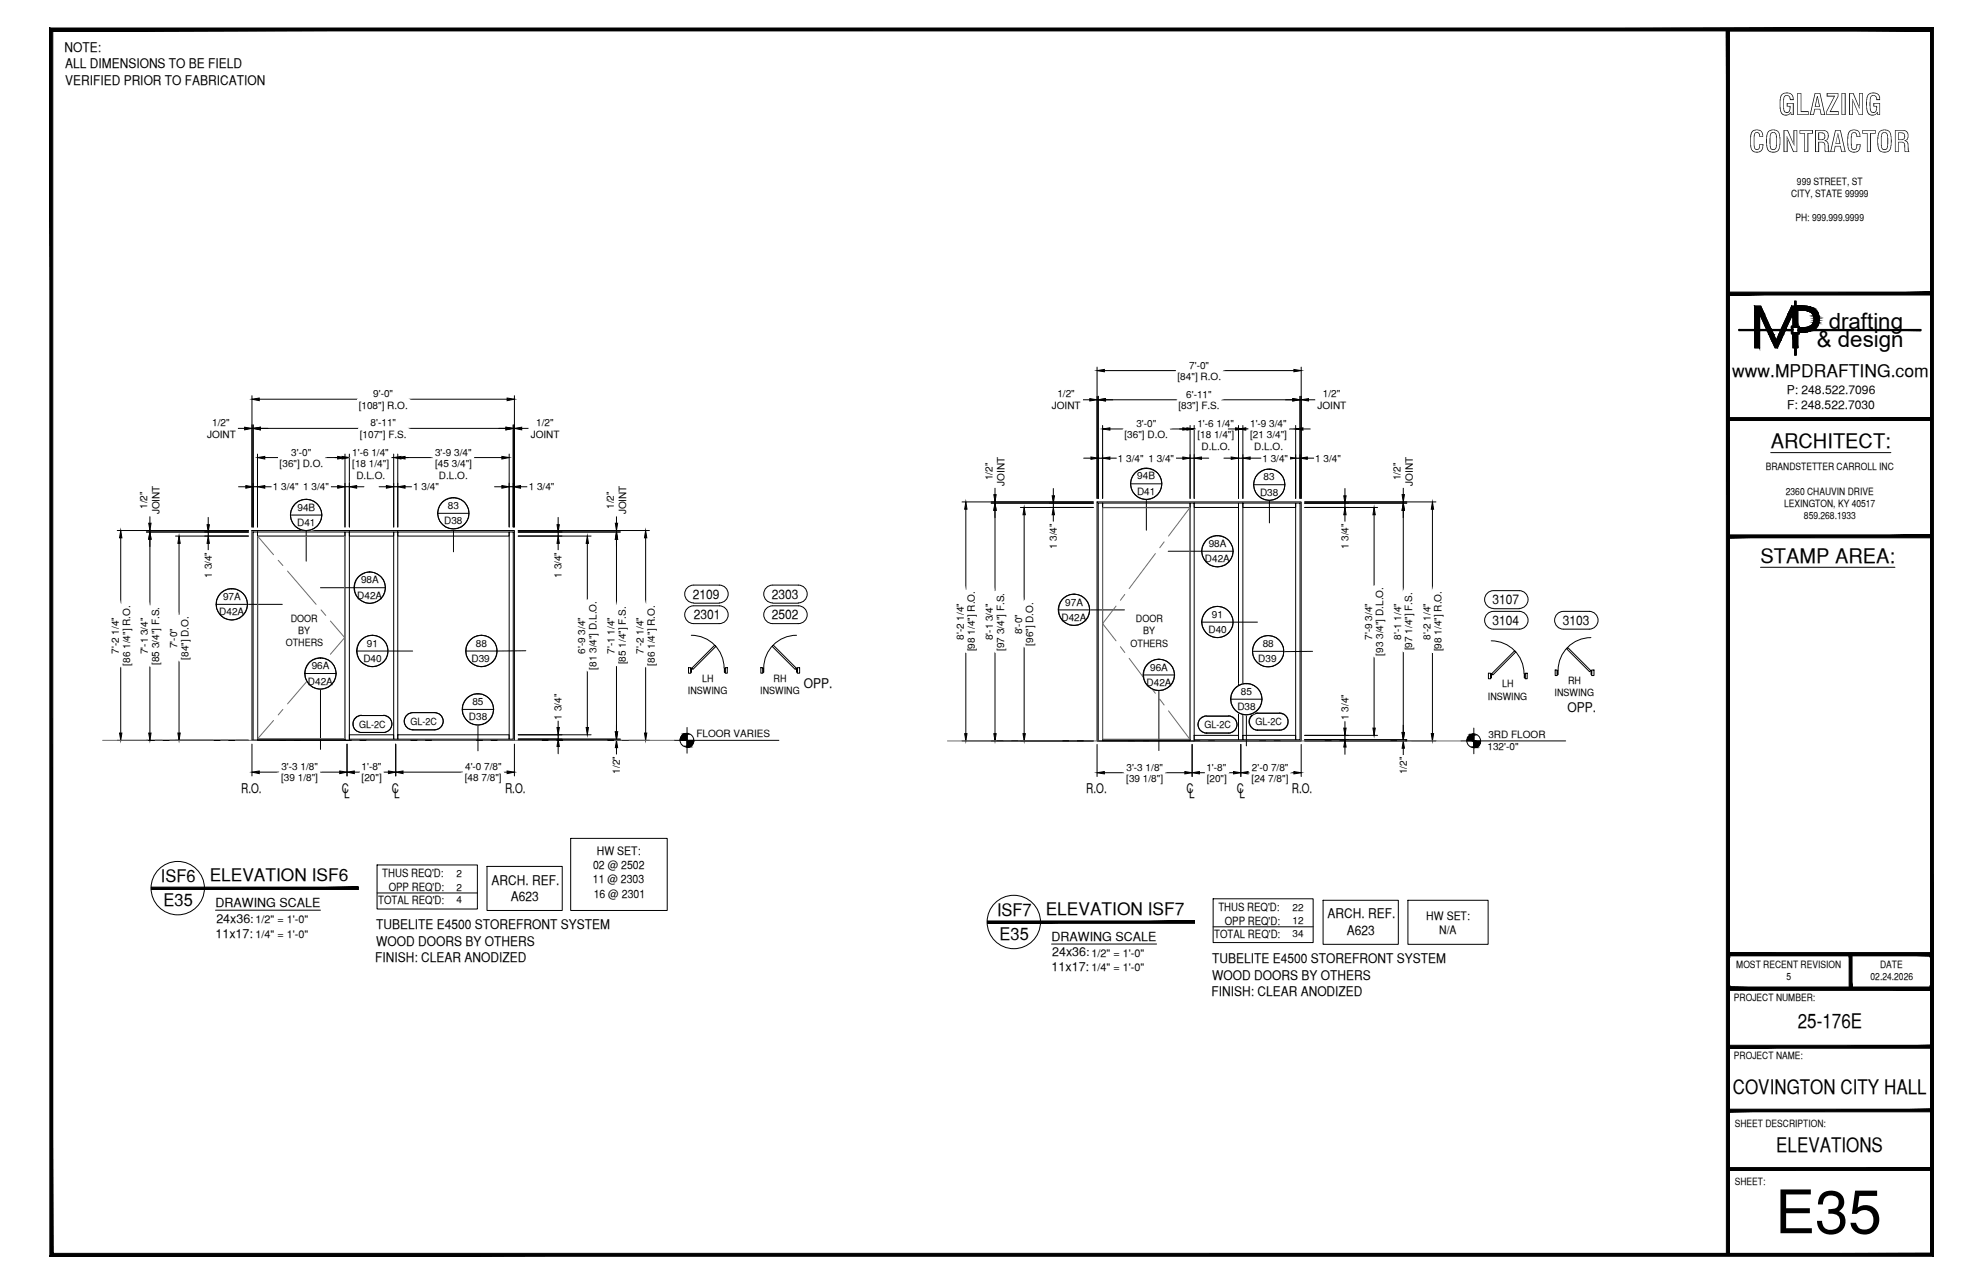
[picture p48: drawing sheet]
<svg xmlns="http://www.w3.org/2000/svg" width="432mm" height="279mm" viewBox="0 0 432 279" stroke-linecap="round" stroke-linejoin="round" font-family="sans-serif">
<defs><g id="words">
<text font-size="13.1" x="386.5" y="268.4">E35</text>
<g font-size="6.3">
<text x="387.2" y="25">GLAZING</text>
<text x="380.8" y="33.1">CONTRACTOR</text>
</g>
<g font-size="4.9">
<text x="398.2" y="71.5">drafting</text>
<text x="395.6" y="75.5">&amp; design</text>
</g>
<g font-size="4.4">
<text x="385.6" y="97.5">ARCHITECT:</text>
<text x="383.3" y="122.5">STAMP AREA:</text>
<text x="391.5" y="223.7">25-176E</text>
<text x="377.3" y="238.1">COVINGTON CITY HALL</text>
<text x="386.8" y="250.7">ELEVATIONS</text>
</g>
<g font-size="3.8">
<text x="377.2" y="82">www.MPDRAFTING.com</text>
<text x="35.1" y="191.9">ISF6</text>
<text x="45.7" y="191.7">ELEVATION ISF6</text>
<text x="35.6" y="197.2">E35</text>
<text x="217.1" y="199.3">ISF7</text>
<text x="227.7" y="199.1">ELEVATION ISF7</text>
<text x="217.7" y="204.5">E35</text>
</g>
<g font-size="2.9">
<text x="14" y="11.2">NOTE:</text>
<text x="14.2" y="14.8">ALL DIMENSIONS TO BE FIELD</text>
<text x="14.2" y="18.4">VERIFIED PRIOR TO FABRICATION</text>
<text x="150.9" y="130.3">2109</text>
<text x="168.1" y="130.3">2303</text>
<text x="325" y="131.5">3107</text>
<text x="151.1" y="134.7">2301</text>
<text x="168.1" y="134.7">2502</text>
<text x="325" y="136">3104</text>
<text x="340.3" y="136">3103</text>
<text x="175.1" y="149.8">OPP.</text>
<text x="341.3" y="154.9">OPP.</text>
<text x="52.5" y="172.5">R.O.</text>
<text x="74.4" y="172.5">C</text>
<text x="74.9" y="173.5">L</text>
<text x="85.3" y="172.5">C</text>
<text x="85.9" y="173.5">L</text>
<text x="110" y="172.5">R.O.</text>
<text x="236.5" y="172.7">R.O.</text>
<text x="258.4" y="172.7">C</text>
<text x="259" y="173.7">L</text>
<text x="269.3" y="172.7">C</text>
<text x="269.9" y="173.7">L</text>
<text x="281.3" y="172.7">R.O.</text>
<text x="107" y="192.5">ARCH. REF.</text>
<text x="111.3" y="196">A623</text>
<text x="81.9" y="202.2">TUBELITE E4500 STOREFRONT SYSTEM</text>
<text x="289.1" y="199.8">ARCH. REF.</text>
<text x="293.3" y="203.4">A623</text>
<text x="81.7" y="209.4">FINISH: CLEAR ANODIZED</text>
<text x="81.9" y="205.8">WOOD DOORS BY OTHERS</text>
<text x="264" y="209.6">TUBELITE E4500 STOREFRONT SYSTEM</text>
<text x="264" y="213.2">WOOD DOORS BY OTHERS</text>
<text x="263.8" y="216.7">FINISH: CLEAR ANODIZED</text>
</g>
<g font-size="2.7">
<text x="46.9" y="197.4">DRAWING SCALE</text>
<text x="47.1" y="200.8">24x36:</text>
<text x="46.9" y="204.1">11x17:</text>
<text x="229" y="204.8">DRAWING SCALE</text>
<text x="229.1" y="208.1">24x36:</text>
<text x="229" y="211.4">11x17:</text>
</g>
<g font-size="2.6">
<text x="389.1" y="85.8">P: 248.522.7096</text>
<text x="389.1" y="89">F: 248.522.7030</text>
</g>
<g font-size="2.5">
<text x="83.2" y="190.9">THUS REQ'D:</text>
<text x="129.2" y="189.2">02 @ 2502</text>
<text x="130" y="186.1">HW SET:</text>
<text x="82.4" y="196.8">TOTAL REQ'D:</text>
<text x="84.6" y="193.9">OPP REQ'D:</text>
<text x="129.1" y="192.2">11 @ 2303</text>
<text x="129.3" y="195.3">16 @ 2301</text>
<text x="265.3" y="198.3">THUS REQ'D:</text>
<text x="266.7" y="201.3">OPP REQ'D:</text>
<text x="310.6" y="200.2">HW SET:</text>
<text x="313.4" y="203.3">N/A</text>
<text x="264.4" y="204.1">TOTAL REQ'D:</text>
</g>
<g font-size="2.4">
<text x="55.6" y="200.9">1/2&quot; = 1'-0&quot;</text>
<text x="55.6" y="204.1">1/4&quot; = 1'-0&quot;</text>
<text x="237.7" y="208.2">1/2&quot; = 1'-0&quot;</text>
<text x="237.7" y="211.4">1/4&quot; = 1'-0&quot;</text>
</g>
<g font-size="2.2">
<text x="391.3" y="40.2">999 STREET, ST</text>
<text x="390" y="42.9">CITY, STATE 99999</text>
<text x="391" y="48.2">PH: 999.999.9999</text>
<text x="256.4" y="82.7">[84&quot;] R.O.</text>
<text x="259" y="80.2">7'-0&quot;</text>
<text x="78.1" y="88.9">[108&quot;] R.O.</text>
<text x="81.3" y="86.4">9'-0&quot;</text>
<text x="229" y="89.1">JOINT</text>
<text x="230.3" y="86.4">1/2&quot;</text>
<text x="256.6" y="89">[83&quot;] F.S.</text>
<text x="258.3" y="86.6">6'-11&quot;</text>
<text x="286.9" y="89.1">JOINT</text>
<text x="288" y="86.4">1/2&quot;</text>
<text x="45.1" y="95.3">JOINT</text>
<text x="46.2" y="92.6">1/2&quot;</text>
<text x="78.4" y="95.2">[107&quot;] F.S.</text>
<text x="80.7" y="92.8">8'-11&quot;</text>
<text x="115.6" y="95.3">JOINT</text>
<text x="116.8" y="92.6">1/2&quot;</text>
<text x="244.9" y="95.4">[36&quot;] D.O.</text>
<text x="247.5" y="92.9">3'-0&quot;</text>
<text x="260.7" y="92.9">1'-6 1/4&quot;</text>
<text x="260.7" y="95.3">[18 1/4&quot;]</text>
<text x="272.2" y="92.9">1'-9 3/4&quot;</text>
<text x="272.2" y="95.3">[21 3/4&quot;]</text>
<text x="60.9" y="101.6">[36&quot;] D.O.</text>
<text x="63.4" y="99.1">3'-0&quot;</text>
<text x="76.7" y="99.1">1'-6 1/4&quot;</text>
<text x="76.7" y="101.6">[18 1/4&quot;]</text>
<text x="94.7" y="99.1">3'-9 3/4&quot;</text>
<text x="94.7" y="101.6">[45 3/4&quot;]</text>
<text x="243.4" y="100.5">1 3/4&quot;</text>
<text x="250.1" y="100.5">1 3/4&quot;</text>
<text x="261.6" y="98">D.L.O.</text>
<text x="273.1" y="98">D.L.O.</text>
<text x="274.9" y="100.5">1 3/4&quot;</text>
<text x="286.4" y="100.5">1 3/4&quot;</text>
<text x="59.4" y="106.7">1 3/4&quot;</text>
<text x="66" y="106.7">1 3/4&quot;</text>
<text x="77.6" y="104.2">D.L.O.</text>
<text x="90" y="106.7">1 3/4&quot;</text>
<text x="95.6" y="104.2">D.L.O.</text>
<text x="115.1" y="106.7">1 3/4&quot;</text>
<text x="216.1" y="104.5" transform="rotate(-90 216.1 104.5)">1/2&quot;</text>
<text x="218.8" y="105.7" transform="rotate(-90 218.8 105.7)">JOINT</text>
<text x="247.6" y="107.7">D41</text>
<text x="247.6" y="104.3">94B</text>
<text x="274.4" y="107.8">D38</text>
<text x="275.1" y="104.5">83</text>
<text x="305" y="104.5" transform="rotate(-90 305 104.5)">1/2&quot;</text>
<text x="307.7" y="105.7" transform="rotate(-90 307.7 105.7)">JOINT</text>
<text x="384.5" y="102.3">BRANDSTETTER CARROLL INC</text>
<text x="388.9" y="107.6">2360 CHAUVIN DRIVE</text>
<text x="32.1" y="110.7" transform="rotate(-90 32.1 110.7)">1/2&quot;</text>
<text x="34.7" y="112" transform="rotate(-90 34.7 112)">JOINT</text>
<text x="64.8" y="111.1">94B</text>
<text x="97.5" y="110.7">83</text>
<text x="133.7" y="110.7" transform="rotate(-90 133.7 110.7)">1/2&quot;</text>
<text x="136.3" y="112" transform="rotate(-90 136.3 112)">JOINT</text>
<text x="388.5" y="110.3">LEXINGTON, KY 40517</text>
<text x="392.8" y="113">859.268.1933</text>
<text x="64.7" y="114.4">D41</text>
<text x="96.7" y="114.1">D38</text>
<text x="230.1" y="119.5" transform="rotate(-90 230.1 119.5)">1 3/4&quot;</text>
<text x="263.2" y="119">98A</text>
<text x="293.6" y="119.5" transform="rotate(-90 293.6 119.5)">1 3/4&quot;</text>
<text x="46.1" y="125.7" transform="rotate(-90 46.1 125.7)">1 3/4&quot;</text>
<text x="122.3" y="125.7" transform="rotate(-90 122.3 125.7)">1 3/4&quot;</text>
<text x="262.4" y="122.4">D42A</text>
<text x="48.6" y="130.6">97A</text>
<text x="77.8" y="130.2">D42A</text>
<text x="78.6" y="126.9">98A</text>
<text x="232" y="131.8">97A</text>
<text x="47.8" y="133.9">D42A</text>
<text x="63.3" y="135.3">DOOR</text>
<text x="64.9" y="137.9">BY</text>
<text x="222.6" y="138" transform="rotate(-90 222.6 138)">8'-0&quot;</text>
<text x="231.1" y="135.1">D42A</text>
<text x="247.3" y="135.4">DOOR</text>
<text x="263.1" y="137.7">D40</text>
<text x="263.9" y="134.4">91</text>
<text x="25.8" y="142.2" transform="rotate(-90 25.8 142.2)">7'-2 1/4&quot;</text>
<text x="32.2" y="142.4" transform="rotate(-90 32.2 142.4)">7'-1 3/4&quot;</text>
<text x="38.5" y="141" transform="rotate(-90 38.5 141)">7'-0&quot;</text>
<text x="41" y="143.6" transform="rotate(-90 41 143.6)">[84&quot;] D.O.</text>
<text x="62.2" y="140.6">OTHERS</text>
<text x="79.9" y="140.7">91</text>
<text x="103.6" y="140.7">88</text>
<text x="127.4" y="142.2" transform="rotate(-90 127.4 142.2)">6'-9 3/4&quot;</text>
<text x="133.8" y="142.2" transform="rotate(-90 133.8 142.2)">7'-1 1/4&quot;</text>
<text x="140.1" y="142.2" transform="rotate(-90 140.1 142.2)">7'-2 1/4&quot;</text>
<text x="209.9" y="139.2" transform="rotate(-90 209.9 139.2)">8'-2 1/4&quot;</text>
<text x="212.3" y="141.7" transform="rotate(-90 212.3 141.7)">[98 1/4&quot;] R.O.</text>
<text x="216.2" y="139.3" transform="rotate(-90 216.2 139.3)">8'-1 3/4&quot;</text>
<text x="218.6" y="141.7" transform="rotate(-90 218.6 141.7)">[97 3/4&quot;] F.S.</text>
<text x="225" y="140.5" transform="rotate(-90 225 140.5)">[96&quot;] D.O.</text>
<text x="246.2" y="140.7">OTHERS</text>
<text x="248.9" y="138">BY</text>
<text x="275" y="140.8">88</text>
<text x="298.8" y="139.2" transform="rotate(-90 298.8 139.2)">7'-9 3/4&quot;</text>
<text x="301.2" y="142.7" transform="rotate(-90 301.2 142.7)">[93 3/4&quot;] D.L.O.</text>
<text x="305.1" y="139.2" transform="rotate(-90 305.1 139.2)">8'-1 1/4&quot;</text>
<text x="307.5" y="141.5" transform="rotate(-90 307.5 141.5)">[97 1/4&quot;] F.S.</text>
<text x="311.5" y="139.2" transform="rotate(-90 311.5 139.2)">8'-2 1/4&quot;</text>
<text x="313.9" y="141.7" transform="rotate(-90 313.9 141.7)">[98 1/4&quot;] R.O.</text>
<text x="28.3" y="144.8" transform="rotate(-90 28.3 144.8)">[86 1/4&quot;] R.O.</text>
<text x="34.7" y="144.7" transform="rotate(-90 34.7 144.7)">[85 3/4&quot;] F.S.</text>
<text x="67.1" y="149">D42A</text>
<text x="67.9" y="145.6">96A</text>
<text x="79.1" y="144">D40</text>
<text x="102.7" y="144">D39</text>
<text x="129.9" y="145.7" transform="rotate(-90 129.9 145.7)">[81 3/4&quot;] D.L.O.</text>
<text x="136.3" y="144.6" transform="rotate(-90 136.3 144.6)">[85 1/4&quot;] F.S.</text>
<text x="142.6" y="144.8" transform="rotate(-90 142.6 144.8)">[86 1/4&quot;] R.O.</text>
<text x="152.9" y="148.4">LH</text>
<text x="168.5" y="148.4">RH</text>
<text x="249.7" y="149.2">D42A</text>
<text x="250.4" y="145.9">96A</text>
<text x="274" y="144.1">D39</text>
<text x="327.1" y="149.5">LH</text>
<text x="341.4" y="148.8">RH</text>
<text x="102.9" y="153.4">85</text>
<text x="149.8" y="151.1">INSWING</text>
<text x="165.5" y="151.1">INSWING</text>
<text x="269.4" y="154.5">D38</text>
<text x="270.2" y="151.2">85</text>
<text x="324" y="152.3">INSWING</text>
<text x="338.5" y="151.5">INSWING</text>
<text x="78.2" y="158.3">GL-2C</text>
<text x="89.4" y="157.7">GL-2C</text>
<text x="102.1" y="156.7">D38</text>
<text x="122.3" y="156.6" transform="rotate(-90 122.3 156.6)">1 3/4&quot;</text>
<text x="151.6" y="160.4">FLOOR VARIES</text>
<text x="262.3" y="158.4">GL-2C</text>
<text x="273.4" y="157.9">GL-2C</text>
<text x="293.6" y="156.7" transform="rotate(-90 293.6 156.7)">1 3/4&quot;</text>
<text x="324.1" y="160.5">3RD FLOOR</text>
<text x="61.3" y="167.6">3'-3 1/8&quot;</text>
<text x="78.7" y="167.6">1'-8&quot;</text>
<text x="101.3" y="167.6">4'-0 7/8&quot;</text>
<text x="245.3" y="167.7">3'-3 1/8&quot;</text>
<text x="262.7" y="167.7">1'-8&quot;</text>
<text x="272.6" y="167.7">2'-0 7/8&quot;</text>
<text x="323.9" y="163.1">132'-0&quot;</text>
<text x="61.2" y="170.1">[39 1/8&quot;]</text>
<text x="78.7" y="170.1">[20&quot;]</text>
<text x="101.2" y="170.1">[48 7/8&quot;]</text>
<text x="135" y="168.3" transform="rotate(-90 135 168.3)">1/2&quot;</text>
<text x="245.2" y="170.1">[39 1/8&quot;]</text>
<text x="262.8" y="170.1">[20&quot;]</text>
<text x="272.5" y="170.1">[24 7/8&quot;]</text>
<text x="306.3" y="168.5" transform="rotate(-90 306.3 168.5)">1/2&quot;</text>
<text x="99.4" y="190.9">2</text>
<text x="99.4" y="193.8">2</text>
<text x="99.4" y="196.6">4</text>
<text x="281.4" y="198.2">22</text>
<text x="281.4" y="201.2">12</text>
<text x="281.4" y="203.9">34</text>
<text x="378.1" y="210.6">MOST RECENT REVISION</text>
<text x="389" y="213.3">5</text>
<text x="407.3" y="213.2">02.24.2026</text>
<text x="409.4" y="210.6">DATE</text>
<text x="377.6" y="217.8">PROJECT NUMBER:</text>
<text x="377.6" y="230.4">PROJECT NAME:</text>
<text x="377.8" y="245.2">SHEET DESCRIPTION:</text>
<text x="377.8" y="257.9">SHEET:</text>
</g>
</g></defs>
<!-- layer: COMPONENTS -->
<g fill="none" stroke="#000" stroke-width=".22">
<path d="M55.1 115.8h1v45.3h-1zM56.1 115.8h19v.8h-19zM75.1 115.8h1v45.3h-1zM76.1 115.8h9.6v.8h-9.6zM85.7 115.8h.9v45h-.9zM86.6 115.8h24.3v.8h-24.3zM110.9 115.8h.9v45h-.9zM239.1 109.5h1v51.7h-1zM240.1 109.5h19v.9h-19zM259.1 109.5h.9v51.7h-.9zM260 109.5h9.7v.9h-9.7zM269.7 109.5h.9v51.5h-.9z"/>
<path d="M270.6 109.5h11.5v.9h-11.5zM282.1 109.5h1v51.5h-1zM76.1 159.9h9.6v.9h-9.6zM86.6 159.9h24.3v.9h-24.3zM260 160h9.7v1h-9.7zM270.6 160h11.5v1h-11.5z"/>
</g>
<!-- layer: DIM -->
<g fill="none" stroke="#000" stroke-width=".22">
<path d="M238.9 79.9v28.6M283.3 79.9v28.6M51.7 93.2h1.6M54.9 86.1v28.6M54.9 93.2h.2M55.1 92.5v22.2M56.1 98.8v15.9M56.5 86.9h21.4M56.7 93.2h21.4M57.7 99.6h2.9M70.5 99.6h4M75.1 98.8v15.9"/>
<path d="M76.1 99.6h.4M76.1 98.8v15.9M85 99.6h.7M85.7 98.8v15.9M86.6 98.8v15.9M87.3 99.6h7.1M88.8 93.2h21.4M89 86.9h21.4M103 99.6h6.3M110.9 98.8v15.9M111.8 92.5v22.2M111.8 93.2h.2"/>
<path d="M112 86.1v28.6M113.6 93.2h1.6M235.7 87h1.6M236 99.7h1.6M238.9 87h.2M239.1 86.2v22.3M239.1 99.7h1M240.1 92.6v15.9M240.5 80.6h15.7M240.7 87h15.6M241.7 99.7h1.6M241.7 93.3h2.9"/>
<path d="M254.6 93.3h3.8M256 99.7h1.6M259.1 99.7h.9M259.1 92.6v15.9M260 93.3h.5M260 92.6v15.9M261.6 99.7h1.6M265.8 87h15.7M266.1 80.6h15.6M266.5 99.7h1.6M267.5 93.3h2.2M269.7 99.7h.9"/>
<path d="M269.7 92.6v15.9M270.6 93.3h2.3M270.6 92.6v15.9M272.2 99.7h2.6M279 99.7h1.5M280.5 93.3h1.6M282.1 92.6v15.9M282.1 99.7h1M283.1 86.2v22.3M283.1 87h.2M283.7 93.3h1.6M284.7 99.7h1.6"/>
<path d="M284.9 87h1.6M25.5 115.4h28.6M26.3 117v14.5M31.9 115.8h22.2M32.6 112.3v1.6M32.6 115.4v.4M32.6 117.3v14.6M38.2 116.6h15.9M39 118.2v15.7M45.3 112.6v1.6M45.3 115.8v.8M45.3 118.2v1.6"/>
<path d="M51.9 105.9h1.6M55.1 105.9h1M57.7 105.9h1.5M71.9 105.9h1.6M75.1 105.9h1M77.7 105.9h1.5M82.5 105.9h1.6M85.7 105.9h.9M88.2 105.9h1.6M107.7 105.9h1.6M110.9 105.9h.9M112.8 115.4h28.6"/>
<path d="M112.8 115.8h22.3M112.8 116.6h15.9M113.3 105.9h1.6M121.5 112.6v1.6M121.5 115.8v.8M121.5 118.2v1.6M127.9 118.2v12.4M134.2 112.3v1.6M134.2 115.4v.4M134.2 117.3v14.5M140.6 117v14.5M209.5 109.2h28.6"/>
<path d="M210.3 110.8v17.7M215.8 109.5h22.3M216.7 106v1.6M216.7 109.2v.3M216.7 111.1v17.7M222.2 110.4h15.9M223 112v18.8M229.4 106.3v1.6M229.4 109.5v.9M229.4 112v1.6M284.1 109.2h28.6M284.1 109.5h22.2"/>
<path d="M284.1 110.4h15.9M292.9 106.3v1.6M292.9 109.5v.9M292.9 112v1.6M299.2 112v15.5M305.6 106v1.6M305.6 109.2v.3M305.6 111.1v17.6M311.9 110.8v17.7M26.3 145.1v14.4M32.6 145v14.5M39 143.8v15.7"/>
<path d="M112.8 159.9h15.9M121.5 156.7v1.6M121.5 159.9v.9M127.9 146v12.3M134.2 144.8v14.5M140.6 145.1v14.4M210.3 142v17.6M216.7 141.9v17.7M223 140.8v18.8M292.9 156.8v1.6M299.2 142.9v15.5M305.6 141.8v17.6"/>
<path d="M311.9 142v17.6M25.5 161.1h28.6M54.9 161.9v6.9M56.5 168h4.5M69.5 168h4.5M75.6 161.9v6.9M77.2 168h1.3M83.4 168h1.2M86.2 161.9v6.9M87.8 168h13.2M109.5 168h.9M112 161.9v6.9"/>
<path d="M112.8 161.1h28.6M112.8 160.8h22.3M121.5 162.4v1.6M134.2 160.8v.3M134.2 162.7v1.6M209.5 161.2h28.6M238.9 162v7M240.5 168.1h4.4M253.6 168.1h4.4M259.6 162v7M261.2 168.1h1.3M267.4 168.1h1.2"/>
<path d="M270.2 162v7M271.8 168.1h.5M280.9 168.1h.8M283.3 162v7M284.1 161.2h28.6M284.1 161h22.2M284.1 160h15.9M292.9 160v1M292.9 162.6v1.5M305.6 161v.2M305.6 162.8v1.6"/>
</g>
<g fill="#000" stroke="#000" stroke-width=".22">
<path d="M53.3 93l1.6 .2-1.6 .3zM54.9 86.9l1.6-.3v.6zM55.1 93.2l1.6-.2v.5zM56.1 99.6l1.6-.3v.6zM73.5 99.3l1.6 .3-1.6 .3zM74.5 99.3l1.6 .3-1.6 .3zM85.7 99.6l1.6-.3v.6zM86.6 99.6l1.6-.3v.6zM109.3 99.3l1.6 .3-1.6 .3zM110.2 93l1.6 .2-1.6 .3zM110.4 86.6l1.6 .3-1.6 .3zM112 93.2l1.6-.2v.5z"/>
<path d="M237.3 86.7l1.6 .3-1.6 .2zM237.6 99.4l1.5 .3-1.5 .2zM238.9 80.6l1.6-.2v.5zM239.1 87l1.6-.3v.5zM240.1 99.7l1.6-.3v.5zM240.1 93.3l1.6-.2v.5zM257.6 93.1l1.5 .2-1.5 .3zM257.6 99.4l1.5 .3-1.5 .2zM258.4 93.1l1.6 .2-1.6 .3zM260 99.7l1.6-.3v.5zM268.1 99.4l1.6 .3-1.6 .2zM269 93.1l1.6 .2-1.6 .3z"/>
<path d="M269.7 93.3l1.6-.2v.5zM270.6 99.7l1.6-.3v.5zM280.5 99.4l1.6 .3-1.6 .2zM281.5 86.7l1.6 .3-1.6 .2zM281.7 80.4l1.6 .2-1.6 .3zM282.1 93.3l1.6-.2v.5zM283.1 99.7l1.6-.3v.5zM283.3 87l1.6-.3v.5zM26.3 115.4l.2 1.6h-.5zM32.6 115.8l.3 1.5h-.5zM32.4 113.9h.5l-.3 1.5zM39 116.6l.2 1.6h-.5z"/>
<path d="M45.1 114.2h.5l-.3 1.6zM45.3 116.6l.3 1.6h-.5zM53.5 105.7l1.6 .2-1.6 .3zM56.1 105.9l1.6-.2v.5zM73.5 105.7l1.6 .2-1.6 .3zM76.1 105.9l1.6-.2v.5zM84.1 105.7l1.6 .2-1.6 .3zM86.6 105.9l1.6-.2v.5zM109.3 105.7l1.6 .2-1.6 .3zM111.8 105.9l1.5-.2v.5zM121.3 114.2h.5l-.3 1.6zM121.5 116.6l.3 1.6h-.5z"/>
<path d="M127.9 116.6l.2 1.6h-.5zM134.2 115.8l.3 1.5h-.5zM134 113.9h.5l-.3 1.5zM140.6 115.4l.2 1.6h-.5zM210.3 109.2l.3 1.6h-.5zM216.7 109.5l.2 1.6h-.5zM216.4 107.6h.5l-.2 1.6zM223 110.4l.3 1.6h-.5zM229.1 107.9h.5l-.2 1.6zM229.4 110.4l.2 1.6h-.5zM292.6 107.9h.5l-.2 1.6zM292.9 110.4l.2 1.6h-.5z"/>
<path d="M299.2 110.4l.3 1.6h-.5zM305.6 109.5l.2 1.6h-.5zM305.3 107.6h.5l-.2 1.6zM311.9 109.2l.3 1.6h-.5zM26 159.5h.5l-.2 1.6zM32.4 159.5h.5l-.3 1.6zM38.7 159.5h.5l-.2 1.6zM121.3 158.3h.5l-.3 1.6zM127.6 158.3h.5l-.2 1.6zM134 159.3h.5l-.3 1.5zM140.3 159.5h.5l-.2 1.6zM210.1 159.6h.5l-.3 1.6z"/>
<path d="M216.4 159.6h.5l-.2 1.6zM222.8 159.6h.5l-.3 1.6zM292.6 158.4h.5l-.2 1.6zM299 158.4h.5l-.3 1.6zM305.3 159.4h.5l-.2 1.6zM311.7 159.6h.5l-.3 1.6zM54.9 168l1.6-.2v.5zM74 167.8l1.6 .2-1.6 .3zM75.6 168l1.6-.2v.5zM84.6 167.8l1.6 .2-1.6 .3zM86.2 168l1.6-.2v.5zM110.4 167.8l1.6 .2-1.6 .3z"/>
<path d="M121.5 160.8l.3 1.6h-.5zM134.2 161.1l.3 1.6h-.5zM238.9 168.1l1.6-.2v.5zM258 167.9l1.6 .2-1.6 .3zM259.6 168.1l1.6-.2v.5zM268.6 167.9l1.6 .2-1.6 .3zM270.2 168.1l1.6-.2v.5zM281.7 167.9l1.6 .2-1.6 .3zM292.9 161l.2 1.6h-.5zM305.6 161.2l.2 1.6h-.5z"/>
</g>
<g fill="#fff" stroke="#fff" stroke-width=".22">
<path d="M138.2 134v8.6h2.4zM138.2 134h2.4v8.6z"/>
<path d="M140.6 131.5v13.6h2.9zM140.6 131.5h2.9v13.6z"/>
<path d="M131.8 134v8.6h2.4zM131.8 134h2.4v8.6z"/>
<path d="M134.2 131.8v13h3zM134.2 131.8h3v13z"/>
<path d="M131.7 105.3v7h5.1zM131.7 105.3h5.1v7z"/>
<path d="M133 164.3v4.2h2.4zM133 164.3h2.4v4.2z"/>
<path d="M120.3 119.8v6.1h2.4zM120.3 119.8h2.4v6.1z"/>
<path d="M120.3 150.7v6h2.4zM120.3 150.7h2.4v6z"/>
<path d="M125.5 134v8.6h2.4zM125.5 134h2.4v8.6z"/>
<path d="M127.9 130.6v15.4h2.9zM127.9 130.6h2.9v15.4z"/>
<path d="M23.9 134v8.6h2.4zM23.9 134h2.4v8.6z"/>
<path d="M26.3 131.5v13.6h2.9zM26.3 131.5h2.9v13.6z"/>
<path d="M30.2 134.1v8.6h2.4zM30.2 134.1h2.4v8.6z"/>
<path d="M32.6 131.9v13.1h3zM32.6 131.9h3v13.1z"/>
<path d="M30.1 105.3v7h5.1zM30.1 105.3h5.1v7z"/>
<path d="M44.1 119.8v6.1h2.4zM44.1 119.8h2.4v6.1z"/>
<path d="M36.6 136.4v5h2.4zM36.6 136.4h2.4v5z"/>
<path d="M39 133.9v9.9h2.9zM39 133.9h2.9v9.9z"/>
<path d="M81 84.5v2.4l4.9-2.4zM81 86.9l4.9-2.4v2.4z"/>
<path d="M77.9 86.9v2.9l11.1-2.9zM77.9 89.8l11.1-2.9v2.9z"/>
<path d="M80.4 90.8v2.4l6.2-2.4zM80.4 93.2l6.2-2.4v2.4z"/>
<path d="M78.1 93.2v2.9l10.7-2.9zM78.1 96.1l10.7-2.9v2.9z"/>
<path d="M115.2 90.7v5.1l7-5.1zM115.2 95.8l7-5.1v5.1z"/>
<path d="M44.7 90.7v5.1l7-5.1zM44.7 95.8l7-5.1v5.1z"/>
<path d="M114.9 104.7v2.4l6.1-2.4zM114.9 107.1l6.1-2.4v2.4z"/>
<path d="M59.2 104.7v2.4l6.1-2.4zM59.2 107.1l6.1-2.4v2.4z"/>
<path d="M63.1 97.2v2.4l5-2.4zM63.1 99.6l5-2.4v2.4z"/>
<path d="M60.6 99.6v2.9l9.9-2.9zM60.6 102.5l9.9-2.9v2.9z"/>
<path d="M76.5 97.2v2.4l8.5-2.4zM76.5 99.6l8.5-2.4v2.4z"/>
<path d="M76.5 99.6v5.1l8.5-5.1zM76.5 104.7l8.5-5.1v5.1z"/>
<path d="M65.8 104.7v2.4l6.1-2.4zM65.8 107.1l6.1-2.4v2.4z"/>
<path d="M61 165.6v2.4l8.5-2.4zM61 168l8.5-2.4v2.4z"/>
<path d="M61 168v2.9l8.5-2.9zM61 170.9l8.5-2.9v2.9z"/>
<path d="M78.5 165.6v2.4l4.8-2.4zM78.5 168l4.8-2.4v2.4z"/>
<path d="M78.5 168v2.9l4.9-2.9zM78.5 170.9l4.9-2.9v2.9z"/>
<path d="M94.4 97.2v2.4l8.6-2.4zM94.4 99.6l8.6-2.4v2.4z"/>
<path d="M94.5 99.6v5.1l8.5-5.1zM94.5 104.7l8.5-5.1v5.1z"/>
<path d="M89.8 104.7v2.4l6.1-2.4zM89.8 107.1l6.1-2.4v2.4z"/>
<path d="M101 165.6v2.4l8.5-2.4zM101 168l8.5-2.4v2.4z"/>
<path d="M101 168v2.9l8.5-2.9zM101 170.9l8.5-2.9v2.9z"/>
<path d="M309.5 130.9v8.6h2.4zM309.5 130.9h2.4v8.6z"/>
<path d="M311.9 128.5v13.5h2.9zM311.9 128.5h2.9v13.5z"/>
<path d="M303.1 130.9v8.6h2.5zM303.1 130.9h2.5v8.6z"/>
<path d="M305.6 128.7v13.1h2.8zM305.6 128.7h2.8v13.1z"/>
<path d="M303 99.1v6.9h5.1zM303 99.1h5.1v6.9z"/>
<path d="M304.4 164.4v4.3h2.4zM304.4 164.4h2.4v4.3z"/>
<path d="M291.7 113.6v6.1h2.4zM291.7 113.6h2.4v6.1z"/>
<path d="M291.7 150.7v6.1h2.4zM291.7 150.7h2.4v6.1z"/>
<path d="M296.8 130.9v8.6h2.4zM296.8 130.9h2.4v8.6z"/>
<path d="M299.2 127.5v15.4h2.9zM299.2 127.5h2.9v15.4z"/>
<path d="M207.9 130.9v8.6h2.4zM207.9 130.9h2.4v8.6z"/>
<path d="M210.3 128.5v13.5h2.9zM210.3 128.5h2.9v13.5z"/>
<path d="M214.2 131.1v8.5h2.5zM214.2 131.1h2.5v8.5z"/>
<path d="M216.7 128.8v13.1h2.8zM216.7 128.8h2.8v13.1z"/>
<path d="M214.1 99.1v6.9h5.1zM214.1 99.1h5.1v6.9z"/>
<path d="M228.2 113.6v6.1h2.4zM228.2 113.6h2.4v6.1z"/>
<path d="M220.6 133.3v5h2.4zM220.6 133.3h2.4v5z"/>
<path d="M223 130.8v10h2.9zM223 130.8h2.9v10z"/>
<path d="M258.6 78.2v2.4l5-2.4zM258.6 80.6l5-2.4v2.4z"/>
<path d="M256.2 80.6v2.9l9.9-2.9zM256.2 83.5l9.9-2.9v2.9z"/>
<path d="M258.1 84.6v2.4l6.1-2.4zM258.1 87l6.1-2.4v2.4z"/>
<path d="M256.3 87v2.9l9.5-2.9zM256.3 89.9l9.5-2.9v2.9z"/>
<path d="M286.5 84.5v5l7-5zM286.5 89.5l7-5v5z"/>
<path d="M228.7 84.5v5l7-5zM228.7 89.5l7-5v5z"/>
<path d="M286.3 98.5v2.4l6-2.4zM286.3 100.9l6-2.4v2.4z"/>
<path d="M243.3 98.5v2.4l6-2.4zM243.3 100.9l6-2.4v2.4z"/>
<path d="M247.1 90.9v2.4l5-2.4zM247.1 93.3l5-2.4v2.4z"/>
<path d="M244.6 93.3v2.9l10-2.9zM244.6 96.2l10-2.9v2.9z"/>
<path d="M260.5 90.9v2.4l8.5-2.4zM260.5 93.3l8.5-2.4v2.4z"/>
<path d="M260.5 93.3v5.1l8.5-5.1zM260.5 98.4l8.5-5.1v5.1z"/>
<path d="M249.9 98.5v2.4l6.1-2.4zM249.9 100.9l6.1-2.4v2.4z"/>
<path d="M244.9 165.7v2.4l8.7-2.4zM244.9 168.1l8.7-2.4v2.4z"/>
<path d="M245 168.1v2.9l8.5-2.9zM245 171l8.5-2.9v2.9z"/>
<path d="M262.6 165.7v2.4l4.7-2.4zM262.6 168.1l4.7-2.4v2.4z"/>
<path d="M262.5 168.1v2.9l4.9-2.9zM262.5 171l4.9-2.9v2.9z"/>
<path d="M272 90.9v2.4l8.5-2.4zM272 93.3l8.5-2.4v2.4z"/>
<path d="M272 93.3v5.1l8.5-5.1zM272 98.4l8.5-5.1v5.1z"/>
<path d="M274.8 98.5v2.4l6-2.4zM274.8 100.9l6-2.4v2.4z"/>
<path d="M272.3 165.7v2.4l8.6-2.4zM272.3 168.1l8.6-2.4v2.4z"/>
<path d="M272.3 168.1v2.9l8.5-2.9zM272.3 171l8.5-2.9v2.9z"/>
</g>
<!-- layer: ROUGH OPENING -->
<path d="M54.9 115.4h57.1v45.7h-57.1zM238.9 109.2h44.4v52h-44.4z" fill="none" stroke="#000" stroke-width=".22"/>
<!-- layer: MEDIUM_1 -->
<path d="M54.9 161.1h57.1M238.9 161.2h44.4" fill="none" stroke="#000" stroke-width=".22"/>
<!-- layer: SYMBOLS -->
<g fill="#000" stroke="#000" stroke-width=".22">
<path d="M149.4 159.6h.2zM320.7 159.8l.2-.1zM149.6 162.5h.5zM320.9 162.6h.5z"/>
<path d="M149.4 159.6l.2 .1zM149.1 159.7h.5z"/>
<path d="M149.1 159.7l.5 .1v-.1zM148.8 159.8l.3-.1 .5 .1z"/>
<path d="M148.8 159.8l.8 .2v-.2zM148.7 160l.1-.2 .8 .2z"/>
<path d="M148.7 160l.9 .1v-.1zM148.7 160l.9 .1h-1.1z"/>
<path d="M320.7 159.8h.2zM320.4 159.8h.5z"/>
<path d="M320.4 159.8l.5 .2v-.2zM320.2 160l.2-.2 .5 .2z"/>
<path d="M320.2 160l.7 .1v-.1zM320 160.1l.2-.1 .7 .1z"/>
<path d="M148.5 160.1l1.1 .2v-.2zM148.5 160.1l1.1 .2h-1.3z"/>
<path d="M148.3 160.3l1.3 .3v-.3zM148.3 160.3l1.3 .3h-1.4z"/>
<path d="M148.2 160.6l1.4 .2v-.2zM148.2 160.6l1.4 .2h-1.5z"/>
<path d="M148.1 160.8l1.5 .3v-.3zM148.1 160.8l1.5 .3h-1.5z"/>
<path d="M149.6 162.5l.3 .1zM149.6 162.6h.3z"/>
<path d="M149.6 162.4l.5 .1 .3-.1zM149.6 162.4l.5 .1h-.5z"/>
<path d="M149.6 162.2l.8 .2 .2-.2zM149.6 162.2l.8 .2h-.8z"/>
<path d="M149.6 162.1l1 .1 .1-.1zM149.6 162.1l1 .1h-1z"/>
<path d="M149.6 161.9l1.1 .2 .2-.2zM149.6 161.9l1.1 .2h-1.1z"/>
<path d="M149.6 161.6l1.3 .3 .1-.3zM149.6 161.6l1.3 .3h-1.3z"/>
<path d="M149.6 161.1l1.5 .3v-.3zM149.6 161.1l1.5 .3h-1.5z"/>
<path d="M149.6 161.4l1.4 .2 .1-.2zM149.6 161.4l1.4 .2h-1.4z"/>
<path d="M320 160.1l.9 .2v-.2zM320 160.1l.9 .2h-1.1z"/>
<path d="M319.8 160.3l1.1 .2v-.2zM319.6 160.5l.2-.2 1.1 .2z"/>
<path d="M319.6 160.5l1.3 .2v-.2zM319.6 160.5l1.3 .2h-1.4z"/>
<path d="M319.5 160.7l1.4 .3v-.3zM319.5 160.7l1.4 .3h-1.4z"/>
<path d="M319.5 161l1.4 .2v-.2zM319.5 161l1.4 .2h-1.5z"/>
<path d="M320.9 162.7h.3zM320.9 162.6l.3 .1z"/>
<path d="M320.9 162.5l.5 .1 .2-.1zM320.9 162.5l.5 .1h-.5z"/>
<path d="M320.9 162.4l.7 .1 .3-.1zM320.9 162.4l.7 .1h-.7z"/>
<path d="M320.9 162.2l1 .2 .2-.2zM320.9 162.2l1 .2h-1z"/>
<path d="M320.9 162l1.2 .2 .1-.2zM320.9 162l1.2 .2h-1.2z"/>
<path d="M320.9 161.7l1.3 .3 .1-.3zM320.9 161.7l1.3 .3h-1.3z"/>
<path d="M320.9 161.2l1.5 .3v-.3zM320.9 161.2l1.5 .3h-1.5z"/>
<path d="M320.9 161.5l1.4 .2 .1-.2zM320.9 161.5l1.4 .2h-1.4z"/>
<path d="M33 193v.5l45-.5zM33 193.5l45-.5v.5z"/>
<path d="M215 200.4v.5l45.1-.5zM215 200.9l45.1-.5v.5z"/>
</g>
<g fill="none" stroke="#000" stroke-width=".22">
<path d="M63.2 112.1h6.9M66.7 115.4v6.7M95.3 111.7h6.8M98.7 115.1v5M246.2 105.3h6.8M249.6 108.7v6.7M254.4 120h14.1M273 105.5h6.8M276.4 108.9v4.9M47.1 131.5h14.4M69.8 127.9h14.1M230.5 132.7h14.4"/>
<path d="M261.7 135.4h12.1M66.4 146.6h6.8M69.8 150v13.1M77.3 156.3l1.1-.6h5.1a1.84 1.84 0 0 1 1.8 1.8 1.84 1.84 0 0 1-1.8 1.9h-4.8a1.81 1.81 0 0 1-1.7-1.1 1.81 1.81 0 0 1 .3-2zM77.7 141.7h12.2M78.7 155.6a1.87 1.87 0 0 0-1.9 1.9 1.87 1.87 0 0 0 1.9 1.9M78.7 155.7h4.8M78.7 159.4h4.8M83.5 155.6a1.87 1.87 0 0 1 1.8 1.9 1.87 1.87 0 0 1-1.8 1.9M88.5 155.8l.5-.5 .9-.2h4.8a1.87 1.87 0 0 1 1.8 1.8 1.87 1.87 0 0 1-1.8 1.9h-4.8a1.87 1.87 0 0 1-1.7-1.1 1.87 1.87 0 0 1 .3-1.9zM89.9 155.1a1.87 1.87 0 0 0-1.9 1.8 1.87 1.87 0 0 0 1.9 1.9M89.9 155.1h4.7a1.87 1.87 0 0 1 1.9 1.8 1.87 1.87 0 0 1-1.9 1.9h-4.7"/>
<path d="M100.7 154.4h6.8M104.1 157.8v5.6M114.5 141.6l-13 .1M149.6 158.3v5.6M249 146.9h6.8M252.3 150.2v13.1M261.3 156.5l1.1-.7h5.1a1.84 1.84 0 0 1 1.9 1.9 1.84 1.84 0 0 1-1.9 1.8h-4.7a1.84 1.84 0 0 1-1.8-1 1.84 1.84 0 0 1 .3-2zM262.7 155.8a1.87 1.87 0 0 0-1.8 1.8 1.87 1.87 0 0 0 1.8 1.9M262.8 155.8h4.7M267.5 155.8a1.87 1.87 0 0 1 1.9 1.8 1.87 1.87 0 0 1-1.9 1.9h-4.7M268 152.1h6.8M271.4 155.6v6.7"/>
<path d="M272.5 155.9l.5-.5 .9-.2h4.7a1.84 1.84 0 0 1 1.9 1.8 1.84 1.84 0 0 1-1.9 1.9h-4.7a1.81 1.81 0 0 1-1.7-1.1 1.81 1.81 0 0 1 .3-1.9zM272.7 141.7h6.8M273.8 155.1a1.87 1.87 0 0 0-1.8 1.9 1.87 1.87 0 0 0 1.8 1.9M273.9 155.2h4.7M278.6 155.1a1.87 1.87 0 0 1 1.9 1.9 1.87 1.87 0 0 1-1.9 1.9h-4.7M285.8 141.7l-6.2 .1M320.9 158.4v5.6M146.8 161.1h22.8M318.1 161.2h22.8M82.1 188.2h21.8v9.6h-21.8zM82.1 194.3h21.8M264.2 195.6h21.7v9.5h-21.7z"/>
<path d="M264.2 201.7h21.7"/>
<circle cx="66.6" cy="112" r="3.4"/>
<circle cx="66.7" cy="112" r="3.4"/>
<circle cx="98.7" cy="111.7" r="3.4"/>
<circle cx="249.6" cy="105.3" r="3.4"/>
<circle cx="265.1" cy="119.9" r="3.4"/>
<circle cx="265.1" cy="120" r="3.4"/>
<circle cx="276.4" cy="105.5" r="3.4"/>
<circle cx="276.4" cy="105.4" r="3.4"/>
<circle cx="50.5" cy="131.5" r="3.4"/>
<circle cx="80.5" cy="127.9" r="3.4"/>
<circle cx="233.8" cy="132.7" r="3.4"/>
<circle cx="233.9" cy="132.7" r="3.4"/>
<circle cx="265.1" cy="135.4" r="3.4"/>
<circle cx="265.1" cy="135.3" r="3.4"/>
<circle cx="69.8" cy="146.5" r="3.4"/>
<circle cx="69.8" cy="146.6" r="3.4"/>
<circle cx="81.1" cy="141.6" r="3.4"/>
<circle cx="81.1" cy="141.7" r="3.4"/>
<circle cx="104" cy="154.3" r="3.4"/>
<circle cx="104.1" cy="154.4" r="3.4"/>
<circle cx="104.8" cy="141.6" r="3.4"/>
<circle cx="104.9" cy="141.7" r="3.4"/>
<circle cx="252.3" cy="146.8" r="3.4"/>
<circle cx="252.4" cy="146.9" r="3.4"/>
<circle cx="271.4" cy="152.1" r="3.4"/>
<circle cx="271.4" cy="152.2" r="3.4"/>
<circle cx="276.1" cy="141.7" r="3.4"/>
<circle cx="149.6" cy="161.1" r="1.49"/>
<circle cx="320.9" cy="161.2" r="1.49"/>
<circle cx="38.7" cy="193.3" r="5.8"/>
<circle cx="220.8" cy="200.6" r="5.8"/>
</g>
<!-- layer: GRID LINES -->
<g fill="none" stroke="#6c6c6c" stroke-width=".22">
<path d="M22.4 161.1h9.8M33.8 161.1h1.6M37 161.1h9.5M48.1 161.1h1.6M51.2 161.1h9.6M62.4 161.1h1.5M65.5 161.1h9.6M76.6 161.1h1.6M79.8 161.1h9.5M90.9 161.1h1.6M94.1 161.1h9.5M105.2 161.1h1.6"/>
<path d="M108.4 161.1h9.5M119.5 161.1h1.6M122.7 161.1h9.5M133.8 161.1h1.6M137 161.1h9.8M206.3 161.2h10.7M218.6 161.2h1.6M221.7 161.2h9.6M232.9 161.2h1.5M236 161.2h9.6M247.1 161.2h1.6M250.3 161.2h9.5"/>
<path d="M261.4 161.2h1.6M264.6 161.2h9.5M275.7 161.2h1.6M278.9 161.2h9.5M290 161.2h1.6M293.2 161.2h9.5M304.3 161.2h1.6M307.5 161.2h10.6"/>
</g>
<!-- layer: LIGHT_1 -->
<g fill="none" stroke="#6c6c6c" stroke-width=".22">
<path d="M56.1 116.7l3.5 4M253.5 117.9l-1 1.3M259.1 110.5l-4.7 6.1M60.6 121.9l1 1.2M62.6 124.3l6.2 7.2M69.9 132.7l1 1.2M71.9 135.1l3.2 3.6-3.2 3.7M243 131.9l-2.9 3.8 2.9 3.7M244.9 129.3l-.9 1.3M251.6 120.5l-5.7 7.6M59.6 156.8l-3.5 3.9M61.6 154.4l-1 1.2"/>
<path d="M68.8 145.9l-6.2 7.3M70.9 143.6l-1 1.1M244 140.7l.9 1.3M245.9 143.3l5.7 7.6M252.5 152.1l1 1.3M254.4 154.7l4.7 6.1"/>
</g>
<!-- layer: MEDIUM_2 -->
<g fill="none" stroke="#000" stroke-width=".22">
<path d="M150.5 138.2a7.1 7.1 0 0 1 7.2 7.2M173.5 138.2a7.1 7.1 0 0 0-7.2 7.2M324.7 139.4a7.1 7.1 0 0 1 7.2 7.2M346.4 138.7a7.1 7.1 0 0 0-7.1 7.2M149.9 145.3h.5v1.2h-.5zM150.4 145.4h.2v.9h-.2zM150.6 145.4l5-5 .3 .3-5 5zM157.7 145.4h.2v.9h-.2zM157.9 145.3h.5v1.2h-.5zM165.7 145.3h.4v1.2h-.4zM166.1 145.4h.2v.9h-.2zM168.4 140.4l5 5-.2 .3-5.1-5z"/>
<path d="M173.5 145.4h.1v.9h-.1zM173.6 145.3h.5v1.2h-.5zM324.1 146.5h.5v1.2h-.5zM324.6 146.6h.1v.9h-.1zM329.8 141.6l.3 .3-5 5-.3-.3zM331.9 146.6h.2v.9h-.2zM332.1 146.5h.4v1.2h-.4zM338.6 145.8h.5v1.2h-.5zM339.1 145.9h.2v.9h-.2zM341.1 141.2l.3-.3 5 5-.3 .3zM346.5 145.9h.1v.9h-.1zM346.6 145.8h.5v1.2h-.5z"/>
<path d="M56.1 160.8h19v.3h-19zM240.1 161h19v.2h-19zM46.9 198.1h22.9M229 205.4h22.8"/>
</g>
<!-- layer: NOTES -->
<g fill="none" stroke="#000" stroke-width=".22">
<path d="M151 131.8a1.94 1.94 0 0 0-1.9 2 1.94 1.94 0 0 0 1.9 1.9M151 127.3a1.94 1.94 0 0 0-1.9 2 1.94 1.94 0 0 0 1.9 1.9M151.1 131.8h5.6M151.1 135.7h5.6M151.1 127.3h5.6M151.1 131.3h5.6M156.6 131.8a1.94 1.94 0 0 1 2 2 1.94 1.94 0 0 1-2 1.9M156.6 127.3a1.94 1.94 0 0 1 2 2 1.94 1.94 0 0 1-2 1.9M168.3 131.3h5.6M173.8 131.8a1.94 1.94 0 0 1 2 2 1.94 1.94 0 0 1-2 1.9M173.8 127.3a1.94 1.94 0 0 1 2 2 1.94 1.94 0 0 1-2 1.9M173.9 131.8h-5.7a1.94 1.94 0 0 0-1.9 2 1.94 1.94 0 0 0 1.9 1.9h5.7"/>
<path d="M173.9 127.3h-5.7a1.94 1.94 0 0 0-1.9 2 1.94 1.94 0 0 0 1.9 1.9M325.2 133a1.94 1.94 0 0 0-1.9 2 1.94 1.94 0 0 0 1.9 1.9M325.2 128.5a1.94 1.94 0 0 0-1.9 2 1.94 1.94 0 0 0 1.9 1.9M325.2 133h5.6a1.94 1.94 0 0 1 1.9 2 1.94 1.94 0 0 1-1.9 1.9h-5.6M325.2 128.5h5.6a1.94 1.94 0 0 1 1.9 2 1.94 1.94 0 0 1-1.9 1.9M325.2 132.5h5.6M340.5 133a1.94 1.94 0 0 0-2 2 1.94 1.94 0 0 0 2 1.9M340.5 133h5.5a1.94 1.94 0 0 1 2 2 1.94 1.94 0 0 1-2 1.9h-5.5M106 188.5h16.4v9.6h-16.4zM124.3 182.4h21v15.7h-21zM288.1 195.9h16.4v9.6h-16.4zM306.6 195.9h17.4v9.6h-17.4z"/>
</g>
<!-- layer: SURROUNDING CONDITIONS -->
<path d="M56.1 116.7h19v44h-19zM240.1 110.5h19v50.3h-19z" fill="none" stroke="#6c6c6c" stroke-width=".22"/>
<!-- layer: SYMBOLS -->
<g fill="none" stroke="#fff" stroke-width=".22">
<path d="M66.7 108.6l.9 .2M98.7 108.3l.9 .2M249.6 101.9l.9 .1M265.1 116.6l.9 .1M276.4 102.1l.8 .1M50.5 128.1l.9 .1M80.5 124.5l.9 .1M81.1 138.2l.9 .2M104.8 138.2l-.9 .2M233.9 129.3l.9 .1M265.1 132l.9 .1M276.2 138.3l-.9 .1"/>
<path d="M69.8 143.2l.9 .1M78.4 159.4h5.4h-5.1h4.8M83.5 155.7h-5.1h5.4M89.5 158.7h5.5l-5.1 .1h4.8M94.7 155.1h-5.1h5.4M104.1 151l.9 .1M252.3 143.4l.9 .2M262.4 159.5h5.4h-5h4.7M267.5 155.8h-5.1h5.4M271.4 148.8h.9M273.6 158.9h5.4h-5.1h4.7M278.6 155.2l-5 .1h5.4"/>
</g>
<g fill="#fff" stroke="#fff" stroke-width=".22">
<path d="M77.8 156l.6-.3h5.4zM77.8 156h6.6l-.6-.3zM77.3 156.3l.5-.3h6.6zM77.3 156.3h7.6l-.5-.3zM77.3 156.3h7.6l-7.9 .6zM77 156.9h8.2l-.3-.6zM77 156.9h8.2l-8.3 .6zM76.9 157.5h8.4l-.1-.6zM76.9 157.5h8.4l-8.3 .7zM77 158.2h8.2l.1-.7zM77 158.2h8.2l-7.9 .5zM77.3 158.7h7.6l.3-.5zM77.3 158.7h7.6l-7.1 .4zM77.8 159.1h6.6l.5-.4zM77.8 159.1h6.6l-6 .3zM78.4 159.4h5.4l.6-.3z"/>
<path d="M89 155.3l.6-.2h5.4zM89 155.3h6.6l-.6-.2zM88.5 155.8l.5-.5h6.6zM88.5 155.8h7.6l-.5-.5zM88.5 155.8h7.6l-8 .5zM88.1 156.3h8.3l-.3-.5zM88.1 156.3h8.3l-8.4 .6zM88 156.9h8.5l-.1-.6zM88 156.9h8.5l-8.4 .6zM88.1 157.5h8.3l.1-.6zM88.1 157.5h8.3l-7.9 .6zM88.5 158.1h7.6l.3-.6zM88.5 158.1h7.6l-7.1 .5zM89 158.6h6.6l.5-.5zM89 158.6h6.6l-6.1 .1zM89.5 158.7h5.5l.6-.1z"/>
<path d="M261.8 156.1l.6-.3h5.4zM261.8 156.1h6.6l-.6-.3zM261.3 156.5l.5-.4h6.6zM261.3 156.5h7.6l-.5-.4zM261.3 156.5h7.6l-7.9 .5zM261 157h8.2l-.3-.5zM261 157h8.2l-8.3 .7zM260.9 157.7h8.5l-.2-.7zM260.9 157.7h8.5l-8.4 .6zM261 158.3h8.2l.2-.6zM261 158.3h8.2l-7.9 .6zM261.3 158.9h7.6l.3-.6zM261.3 158.9h7.6l-7.1 .4zM261.8 159.3h6.6l.5-.4zM261.8 159.3h6.6l-6 .2zM262.4 159.5h5.4l.6-.2z"/>
<path d="M273 155.4l.6-.1h5.4zM273 155.4h6.6l-.6-.1zM272.5 155.9l.5-.5h6.6zM272.5 155.9h7.6l-.5-.5zM272.5 155.9h7.6l-7.9 .5zM272.2 156.4h8.2l-.3-.5zM272.2 156.4h8.2l-8.4 .6zM272 157h8.5l-.1-.6zM272 157h8.5l-8.3 .7zM272.2 157.7h8.2l.1-.7zM272.2 157.7h8.2l-7.9 .5zM272.5 158.2h7.6l.3-.5zM272.5 158.2h7.6l-7.1 .5zM273 158.7h6.6l.5-.5zM273 158.7h6.6l-6 .2zM273.6 158.9h5.4l.6-.2z"/>
<path d="M79.4 144.6l.8 .4 .9 .1zM79.4 144.6l2.6 .4-.9 .1zM78.7 144.1l.7 .5 2.6 .4zM78.7 144.1l4.1 .5-.8 .4zM78.2 143.4l.5 .7 4.1 .5zM78.2 143.4l5.3 .7-.7 .5zM77.9 142.6l.3 .8 5.3 .7zM77.9 142.6l6.2 .8-.6 .7zM77.7 141.7l.2 .9 6.2 .8zM77.7 141.7l6.7 .9-.3 .8zM77.9 140.8l-.2 .9 6.7 .9zM77.9 140.8l6.6 .9-.1 .9zM78.2 140l-.3 .8 6.6 .9zM78.2 140l6.2 .8 .1 .9zM78.7 139.3l-.5 .7 6.2 .8zM78.7 139.3l5.4 .7 .3 .8zM78.7 139.3l5.4 .7-4.7-1.3zM79.4 138.7l4.1 .6 .6 .7zM79.4 138.7l4.1 .6-3.3-.9zM80.2 138.4l2.6 .3 .7 .6zM80.2 138.4l2.6 .3-1.7-.5zM81.1 138.2l1.7 .5z"/>
<path d="M104.8 145.1l1.8-.5-.9 .4zM103.9 145l.9 .1 1.8-.5zM103.9 145l3.4-.9-.7 .5zM103.1 144.6l.8 .4 3.4-.9zM103.1 144.6l4.7-1.2-.5 .7zM102.4 144.1l.7 .5 4.7-1.2zM102.4 144.1l5.7-1.5-.3 .8zM101.9 143.4l.5 .7 5.7-1.5zM101.9 143.4l6.4-1.7-.2 .9zM101.5 142.6l.4 .8 6.4-1.7zM101.5 142.6l6.6-1.8 .2 .9zM101.5 141.7v.9l6.6-1.8zM101.5 141.7l6.3-1.7 .3 .8zM101.5 140.8v.9l6.3-1.7zM101.5 140.8l5.8-1.5 .5 .7zM101.9 140l-.4 .8 5.8-1.5zM101.9 140l4.7-1.3 .7 .6zM102.4 139.3l-.5 .7 4.7-1.3zM102.4 139.3l3.3-.9 .9 .3zM102.4 139.3l3.3-.9-2.6 .3zM103.1 138.7l1.7-.5 .9 .2zM103.1 138.7l1.7-.5z"/>
<path d="M97 114.7l1.7 .4zM97 114.7l2.6 .3-.9 .1zM96.3 114.1l.7 .6 2.6 .3zM96.3 114.1l4.2 .6-.9 .3zM95.8 113.4l.5 .7 4.2 .6zM95.8 113.4l5.4 .7-.7 .6zM95.4 112.6l.4 .8 5.4 .7zM95.4 112.6l6.3 .8-.5 .7zM95.3 111.7l.1 .9 6.3 .8zM95.3 111.7l6.7 .9-.3 .8zM95.4 110.9l-.1 .8 6.7 .9zM95.4 110.9l6.7 .8-.1 .9zM95.8 110l-.4 .9 6.7 .8zM95.8 110l6.2 .9 .1 .8zM96.3 109.3l-.5 .7 6.2 .9zM96.3 109.3l5.4 .7 .3 .9zM96.3 109.3l5.4 .7-4.7-1.2zM97 108.8l4.2 .5 .5 .7zM97 108.8l4.2 .5-3.3-.8zM97.9 108.5l2.6 .3 .7 .5zM97.9 108.5l2.6 .3-1.8-.5zM98.7 108.3l1.8 .5z"/>
<path d="M102.4 157.4l1.7 .4zM102.4 157.4l2.6 .3-.9 .1zM101.7 156.8l.7 .6 2.6 .3zM101.7 156.8l4.1 .6-.8 .3zM101.2 156.1l.5 .7 4.1 .6zM101.2 156.1l5.3 .7-.7 .6zM100.8 155.3l.4 .8 5.3 .7zM100.8 155.3l6.3 .8-.6 .7zM100.7 154.4l.1 .9 6.3 .8zM100.7 154.4l6.7 .9-.3 .8zM100.8 153.5l-.1 .9 6.7 .9zM100.8 153.5l6.7 .9-.1 .9zM101.2 152.7l-.4 .8 6.7 .9zM101.2 152.7l6.2 .8 .1 .9zM101.7 152l-.5 .7 6.2 .8zM101.7 152l5.4 .7 .3 .8zM101.7 152l5.4 .7-4.7-1.3zM102.4 151.4l4.1 .6 .6 .7zM102.4 151.4l4.1 .6-3.3-.9zM103.2 151.1l2.6 .3 .7 .6zM103.2 151.1l2.6 .3-1.7-.4zM104.1 151l.9 .1 .8 .3z"/>
<path d="M68.1 149.5l1.7 .5zM68.1 149.5l2.6 .4-.9 .1zM67.4 149l.7 .5 2.6 .4zM67.4 149l4.1 .5-.8 .4zM66.9 148.3l.5 .7 4.1 .5zM66.9 148.3l5.3 .7-.7 .5zM66.5 147.4l.4 .9 5.3 .7zM66.5 147.4l6.3 .9-.6 .7zM66.4 146.6l.1 .8 6.3 .9zM66.4 146.6l6.7 .8-.3 .9zM66.5 145.7l-.1 .9 6.7 .8zM66.5 145.7l6.7 .9-.1 .8zM66.9 144.9l-.4 .8 6.7 .9zM66.9 144.9l6.2 .8 .1 .9zM67.4 144.1l-.5 .8 6.2 .8zM67.4 144.1l5.4 .8 .3 .8zM67.4 144.1l5.4 .8-4.7-1.3zM68.1 143.6l4.1 .5 .6 .8zM68.1 143.6l4.1 .5-3.3-.8zM68.9 143.3l2.6 .3 .7 .5zM68.9 143.3l2.6 .3-1.7-.4zM69.8 143.2l1.7 .4z"/>
<path d="M65 115l.8 .4h.9zM65 115l2.6 .4h-.9zM64.3 114.5l.7 .5 2.6 .4zM64.3 114.5l4.1 .5-.8 .4zM63.8 113.8l.5 .7 4.1 .5zM63.8 113.8l5.3 .7-.7 .5zM63.4 113l.4 .8 5.3 .7zM63.4 113l6.2 .8-.5 .7zM63.2 112.1l.2 .9 6.2 .8zM63.2 112.1l6.8 .9-.4 .8zM63.4 111.2l-.2 .9 6.8 .9zM63.4 111.2l6.7 .9-.1 .9zM63.8 110.4l-.4 .8 6.7 .9zM63.8 110.4l6.2 .8 .1 .9zM64.3 109.7l-.5 .7 6.2 .8zM64.3 109.7l5.3 .7 .4 .8zM64.3 109.7l5.3 .7-4.6-1.3zM65 109.1l4.1 .6 .5 .7zM65 109.1l4.1 .6-3.3-.9zM65.8 108.8l2.6 .3 .7 .6zM65.8 108.8l2.6 .3-1.7-.5zM66.7 108.6l1.7 .5z"/>
<path d="M48.8 134.5l1.7 .4zM48.8 134.5l2.6 .3-.9 .1zM48.1 133.9l.7 .6 2.6 .3zM48.1 133.9l4.1 .6-.8 .3zM47.6 133.2l.5 .7 4.1 .6zM47.6 133.2l5.3 .7-.7 .6zM47.2 132.4l.4 .8 5.3 .7zM47.2 132.4l6.3 .8-.6 .7zM47.1 131.5l.1 .9 6.3 .8zM47.1 131.5l6.7 .9-.3 .8zM47.2 130.6l-.1 .9 6.7 .9zM47.2 130.6l6.7 .9-.1 .9zM47.6 129.8l-.4 .8 6.7 .9zM47.6 129.8l6.2 .8 .1 .9zM48.1 129.1l-.5 .7 6.2 .8zM48.1 129.1l5.4 .7 .3 .8zM48.1 129.1l5.4 .7-4.7-1.2zM48.8 128.6l4.1 .5 .6 .7zM48.8 128.6l4.1 .5-3.3-.9zM49.6 128.2l2.6 .4 .7 .5zM49.6 128.2l2.6 .4-1.7-.5zM50.5 128.1l.9 .1 .8 .4z"/>
<path d="M78.9 130.8l.7 .4 .9 .1zM78.9 130.8l2.5 .4-.9 .1zM78.1 130.3l.8 .5 2.5 .4zM78.1 130.3l4.1 .5-.8 .4zM77.6 129.6l.5 .7 4.1 .5zM77.6 129.6l5.3 .7-.7 .5zM77.3 128.8l.3 .8 5.3 .7zM77.3 128.8l6.2 .8-.6 .7zM77.2 127.9l.1 .9 6.2 .8zM77.2 127.9l6.6 .9-.3 .8zM77.3 127l-.1 .9 6.6 .9zM77.3 127l6.6 .9-.1 .9zM77.6 126.2l-.3 .8 6.6 .9zM77.6 126.2l6.2 .8 .1 .9zM78.1 125.5l-.5 .7 6.2 .8zM78.1 125.5l5.4 .7 .3 .8zM78.1 125.5l5.4 .7-4.6-1.2zM78.9 125l4 .5 .6 .7zM78.9 125l4 .5-3.3-.9zM79.6 124.6l2.6 .4 .7 .5zM79.6 124.6l2.6 .4-1.7-.5zM80.5 124.5l.9 .1 .8 .4z"/>
<path d="M232.2 135.6l.8 .4 .9 .1zM232.2 135.6l2.6 .4-.9 .1zM231.5 135.1l.7 .5 2.6 .4zM231.5 135.1l4.1 .5-.8 .4zM230.9 134.4l.6 .7 4.1 .5zM230.9 134.4l5.4 .7-.7 .5zM230.6 133.6l.3 .8 5.4 .7zM230.6 133.6l6.3 .8-.6 .7zM230.5 132.7l.1 .9 6.3 .8zM230.5 132.7l6.7 .9-.3 .8zM230.6 131.8l-.1 .9 6.7 .9zM230.6 131.8l6.7 .9-.1 .9zM230.9 131l-.3 .8 6.7 .9zM230.9 131l6.3 .8 .1 .9zM231.5 130.3l-.6 .7 6.3 .8zM231.5 130.3l5.4 .7 .3 .8zM231.5 130.3l5.4 .7-4.7-1.3zM232.2 129.7l4.1 .6 .6 .7zM232.2 129.7l4.1 .6-3.3-.9zM233 129.4l2.6 .3 .7 .6zM233 129.4l2.6 .3-1.7-.4zM233.9 129.3l1.7 .4z"/>
<path d="M247.9 108.3l1.7 .4zM247.9 108.3l2.6 .3-.9 .1zM247.2 107.7l.7 .6 2.6 .3zM247.2 107.7l4.1 .6-.8 .3zM246.6 107l.6 .7 4.1 .6zM246.6 107l5.4 .7-.7 .6zM246.3 106.2l.3 .8 5.4 .7zM246.3 106.2l6.2 .8-.5 .7zM246.2 105.3l.1 .9 6.2 .8zM246.2 105.3l6.7 .9-.4 .8zM246.3 104.4l-.1 .9 6.7 .9zM246.3 104.4l6.7 .9-.1 .9zM246.6 103.6l-.3 .8 6.7 .9zM246.6 103.6l6.3 .8 .1 .9zM247.2 102.9l-.6 .7 6.3 .8zM247.2 102.9l5.3 .7 .4 .8zM247.2 102.9l5.3 .7-4.6-1.2zM247.9 102.4l4.1 .5 .5 .7zM247.9 102.4l4.1 .5-3.3-.9zM248.7 102l2.6 .4 .7 .5zM248.7 102l2.6 .4-1.7-.5zM249.6 101.9l1.7 .5z"/>
<path d="M250.7 149.8l.8 .4h.8zM250.7 149.8l2.5 .4h-.9zM250 149.3l.7 .5 2.5 .4zM250 149.3l4.1 .5-.9 .4zM249.4 148.6l.6 .7 4.1 .5zM249.4 148.6l5.4 .7-.7 .5zM249.1 147.8l.3 .8 5.4 .7zM249.1 147.8l6.2 .8-.5 .7zM249 146.9l.1 .9 6.2 .8zM249 146.9l6.7 .9-.4 .8zM249.1 146l-.1 .9 6.7 .9zM249.1 146l6.7 .9-.1 .9zM249.4 145.2l-.3 .8 6.7 .9zM249.4 145.2l6.3 .8 .1 .9zM250 144.5l-.6 .7 6.3 .8zM250 144.5l5.3 .7 .4 .8zM250 144.5l5.3 .7-4.6-1.3zM250.7 143.9l4.1 .6 .5 .7zM250.7 143.9l4.1 .6-3.3-.9zM251.5 143.6l2.6 .3 .7 .6zM251.5 143.6l2.6 .3-1.8-.5zM252.3 143.4l1.8 .5z"/>
<path d="M263.4 138.3l1.7 .4zM263.4 138.3l2.6 .3-.9 .1zM262.7 137.8l.7 .5 2.6 .3zM262.7 137.8l4.1 .5-.8 .3zM262.2 137l.5 .8 4.1 .5zM262.2 137l5.3 .8-.7 .5zM261.8 136.3l.4 .7 5.3 .8zM261.8 136.3l6.2 .7-.5 .8zM261.7 135.4l.1 .9 6.2 .7zM261.7 135.4l6.7 .9-.4 .7zM261.8 134.5l-.1 .9 6.7 .9zM261.8 134.5l6.7 .9-.1 .9zM262.2 133.7l-.4 .8 6.7 .9zM262.2 133.7l6.2 .8 .1 .9zM262.7 133l-.5 .7 6.2 .8zM262.7 133l5.3 .7 .4 .8zM262.7 133l5.3 .7-4.6-1.3zM263.4 132.4l4.1 .6 .5 .7zM263.4 132.4l4.1 .6-3.3-.9zM264.2 132.1l2.6 .3 .7 .6zM264.2 132.1l2.6 .3-1.7-.4zM265.1 132l1.7 .4z"/>
<path d="M276.2 145.1l1.7-.4-.8 .3zM275.3 145l.9 .1 1.7-.4zM275.3 145l3.3-.9-.7 .6zM274.4 144.7l.9 .3 3.3-.9zM274.4 144.7l4.7-1.3-.5 .7zM273.7 144.1l.7 .6 4.7-1.3zM273.7 144.1l5.8-1.5-.4 .8zM273.2 143.4l.5 .7 5.8-1.5zM273.2 143.4l6.3-1.7v.9zM272.9 142.6l.3 .8 6.3-1.7zM272.9 142.6l6.6-1.8v.9zM272.7 141.7l.2 .9 6.6-1.8zM272.7 141.7l6.4-1.7 .4 .8zM272.9 140.8l-.2 .9 6.4-1.7zM272.9 140.8l5.7-1.5 .5 .7zM273.2 140l-.3 .8 5.7-1.5zM273.2 140l4.7-1.3 .7 .6zM273.7 139.3l-.5 .7 4.7-1.3zM273.7 139.3l3.4-.9 .8 .3zM273.7 139.3l3.4-.9-2.7 .3zM274.4 138.7l1.8-.4 .9 .1zM274.4 138.7l1.8-.4z"/>
<path d="M263.4 122.9l1.7 .5zM263.4 122.9l2.6 .4-.9 .1zM262.7 122.4l.7 .5 2.6 .4zM262.7 122.4l4.1 .5-.8 .4zM262.2 121.7l.5 .7 4.1 .5zM262.2 121.7l5.3 .7-.7 .5zM261.8 120.8l.4 .9 5.3 .7zM261.8 120.8l6.2 .9-.5 .7zM261.7 120l.1 .8 6.2 .9zM261.7 120l6.7 .8-.4 .9zM261.8 119.1l-.1 .9 6.7 .8zM261.8 119.1l6.7 .9-.1 .8zM262.2 118.3l-.4 .8 6.7 .9zM262.2 118.3l6.2 .8 .1 .9zM262.7 117.5l-.5 .8 6.2 .8zM262.7 117.5l5.3 .8 .4 .8zM262.7 117.5l5.3 .8-4.6-1.3zM263.4 117l4.1 .5 .5 .8zM263.4 117l4.1 .5-3.3-.8zM264.2 116.7l2.6 .3 .7 .5zM264.2 116.7l2.6 .3-1.7-.4zM265.1 116.6l1.7 .4z"/>
<path d="M274.7 108.5l1.7 .4zM274.7 108.5l2.5 .3-.8 .1zM274 107.9l.7 .6 2.5 .3zM274 107.9l4.1 .6-.9 .3zM273.4 107.2l.6 .7 4.1 .6zM273.4 107.2l5.4 .7-.7 .6zM273.1 106.4l.3 .8 5.4 .7zM273.1 106.4l6.2 .8-.5 .7zM273 105.5l.1 .9 6.2 .8zM273 105.5l6.7 .9-.4 .8zM273.1 104.6l-.1 .9 6.7 .9zM273.1 104.6l6.7 .9-.1 .9zM273.4 103.8l-.3 .8 6.7 .9zM273.4 103.8l6.3 .8 .1 .9zM274 103.1l-.6 .7 6.3 .8zM274 103.1l5.3 .7 .4 .8zM274 103.1l5.3 .7-4.6-1.2zM274.7 102.6l4.1 .5 .5 .7zM274.7 102.6l4.1 .5-3.3-.9zM275.5 102.2l2.6 .4 .7 .5zM275.5 102.2l2.6 .4-1.7-.5zM276.4 102.1l.8 .1 .9 .4z"/>
<path d="M269.7 155.1l1.7 .5zM269.7 155.1l2.6 .3-.9 .2zM269 154.6l.7 .5 2.6 .3zM269 154.6l4.1 .5-.8 .3zM268.5 153.9l.5 .7 4.1 .5zM268.5 153.9l5.3 .7-.7 .5zM268.1 153l.4 .9 5.3 .7zM268.1 153l6.3 .9-.6 .7zM268 152.1l.1 .9 6.3 .9zM268 152.1l6.7 .9-.3 .9zM268.1 151.3l-.1 .8 6.7 .9zM268.1 151.3l6.7 .8-.1 .9zM268.5 150.4l-.4 .9 6.7 .8zM268.5 150.4l6.2 .9 .1 .8zM269 149.7l-.5 .7 6.2 .9zM269 149.7l5.4 .7 .3 .9zM269 149.7l5.4 .7-4.7-1.2zM269.7 149.2l4.1 .5 .6 .7zM269.7 149.2l4.1 .5-3.3-.9zM270.5 148.8l2.6 .4 .7 .5zM270.5 148.8l2.6 .4-1.7-.4zM271.4 148.8h.9l.8 .4z"/>
</g>
<!-- layer: TITLE BLOCK -->
<g fill="#000" stroke="#000" stroke-width=".22">
<path d="M393.1 71.3h2.4zM394.3 68h1.6z"/>
<path d="M376.3 6.5v.2h44.1zM376.3 6.5h44.3l-.2 .2z"/>
<path d="M375.9 6.4l.7 266.6v-266.6zM375.9 6.4l.7 266.6h-.7z"/>
<path d="M420.6 6.5l-.2 .2 .2 234.9zM420.4 6.7l.2 234.9h-.2z"/>
<path d="M421 6.1l-.6 .6 .6 266.7zM420.4 6.7l.6 266.7-.6-.7zM10.9 273.4h410.1l-.6-.7zM10.9 273.4l.6-.7h408.9zM10.9 6.1v267.3l.6-.7zM10.9 6.1l.6 .6v266zM10.9 6.1l.6 .6 409.5-.6zM11.5 6.7l409.5-.6-.6 .6z"/>
<path d="M382.1 68.3h1.1zM382.1 68.3h1.1z"/>
<path d="M382.1 68.3l1.1 3.3v-3.3zM382.1 68.3l1.1 3.3h-1.1z"/>
<path d="M382.1 72.1l1.1 3.6v-3.6zM382.1 72.1l1.1 3.6h-1.1z"/>
<path d="M382.1 66.6l2.1 1.7-.8-1.7zM382.1 66.6l2.1 1.7h-2.1z"/>
<path d="M383.2 68.3h1zM383.2 68.3h1z"/>
<path d="M383.2 68.3l2.4 3.3-1.4-3.3zM383.2 68.3l2.4 3.3h-1z"/>
<path d="M384.9 72.1l1.3 .7-.3-.7zM384.9 72.1l1.3 .7h-1z"/>
<path d="M385.2 72.8l1.6 1.2-.6-1.2zM385.2 72.8l1.6 1.2h-1z"/>
<path d="M385.8 74l1.2 1.7 .8-1.7zM385.8 74l1.2 1.7h-.5z"/>
<path d="M387.3 72.8l.5 1.2 .6-1.2zM387.3 72.8l.5 1.2h-1z"/>
<path d="M387.7 72.1l.7 .7 .3-.7zM387.7 72.1l.7 .7h-1.1z"/>
<path d="M389.4 68.3l-.5 3.3 1.5-3.3zM389.4 68.3l-.5 3.3h-1z"/>
<path d="M390.1 71.2l.3 .5v-.5zM390.1 71.2l.3 .5h-.3z"/>
<path d="M378.7 71.7l11.7 .2v-.2zM378.7 71.7l11.7 .2h-11.7z"/>
<path d="M390.1 71.9l.3 .5v-.5zM390.1 71.9l.3 .5h-.3z"/>
<path d="M390.1 66.6l.6 1.7v-1.7zM390.1 66.6l.6 1.7h-1.3z"/>
<path d="M390.4 68.3l.3 2.6v-2.6zM390.4 68.3l.3 2.6h-.3z"/>
<path d="M390.4 72.8l.3 2.9v-2.9zM390.4 72.8l.3 2.9h-.3z"/>
<path d="M390.8 65.5l.3 5.5v-5.5zM390.8 65.5l.3 5.5h-.3z"/>
<path d="M390.8 72.6l.3 4.7v-4.7zM390.8 72.6l.3 4.7h-.3z"/>
<path d="M391.2 67.6l.3 3.3v-3.3zM391.2 67.6l.3 3.3h-.3z"/>
<path d="M391.2 72.8l.3 2.9v-2.9zM391.2 72.8l.3 2.9h-.3z"/>
<path d="M390.1 71l1.7 .2v-.2zM390.1 71l1.7 .2h-1.7z"/>
<path d="M391.5 71.2l.3 .5v-.5zM391.5 71.2l.3 .5h-.3z"/>
<path d="M391.5 71.9l.3 .5v-.5zM391.5 71.9l.3 .5h-.3z"/>
<path d="M390.1 72.4l1.7 .2v-.2zM390.1 72.4l1.7 .2h-1.7z"/>
<path d="M391.2 66.6l2.4 .1zM391.2 66.6l2.4 .1z"/>
<path d="M391.2 66.7l3.1 .2-.7-.2zM391.2 66.7l3.1 .2h-3.1z"/>
<path d="M391.9 72.2h1.7zM391.9 72.2l1.2 .1z"/>
<path d="M391.9 72.1l1.7 .1 .6-.1zM391.9 72.1l1.7 .1h-1.7z"/>
<path d="M391.2 66.9l3.8 .2-.7-.2zM391.2 66.9l3.8 .2h-3.8z"/>
<path d="M391.2 67.1l4.2 .3-.4-.3zM391.2 67.1l4.2 .3h-4.2z"/>
<path d="M391.2 67.4l4.3 .2-.1-.2zM391.2 67.4l4.3 .2h-4.3z"/>
<path d="M392.9 67.6h2.6zM392.9 67.6h2.6z"/>
<path d="M393.3 67.6l2.3 .1-.1-.1zM393.3 67.6l2.3 .1zM393.6 67.7h2zM393.6 67.7h2z"/>
<path d="M393.4 71.2l2.1 .1zM393.1 71.3h2.4zM393.1 71.3h2.4z"/>
<path d="M391.9 71.3l3.3 .3 .3-.3zM391.9 71.3l3.3 .3h-3.3z"/>
<path d="M393.6 67.7l2.1 .1-.1-.1zM393.6 67.7l2.1 .1z"/>
<path d="M393.8 71.2h1.8zM393.4 71.2h2.1z"/>
<path d="M394 67.8l1.9 .2-.2-.2zM394 67.8l1.9 .2h-1.6zM394.3 68h1.6z"/>
<path d="M394.1 71.1l1.5 .1 .1-.1zM393.8 71.2l.3-.1 1.5 .1z"/>
<path d="M394.2 70.9l1.5 .2 .1-.2zM394.2 70.9l1.5 .2h-1.6z"/>
<path d="M394.4 68l1.5 .2v-.2zM394.4 68l1.5 .2h-1.3z"/>
<path d="M394.4 70.9h1.5zM394.2 70.9h1.6z"/>
<path d="M394.6 68.2l1.4 .1-.1-.1zM394.6 68.2l1.4 .1h-1.3z"/>
<path d="M394.6 70.7l1.3 .2v-.2zM394.6 70.7l1.3 .2h-1.5z"/>
<path d="M394.7 68.3l1.3 .2v-.2zM394.7 68.3l1.3 .2h-1.2z"/>
<path d="M394.8 68.5l1.2 .2v-.2zM394.8 68.5l1.2 .2h-1.1zM394.9 68.7h1.1zM394.9 68.7h1.1z"/>
<path d="M394.8 70.4l1.2 .1v-.1zM394.8 70.4l1.2 .1h-1.3z"/>
<path d="M394.7 70.5l1.2 .2 .1-.2zM394.7 70.5l1.2 .2h-1.3z"/>
<path d="M394.9 68.7l1.2 .3-.1-.3zM394.9 68.7l1.2 .3h-1.1z"/>
<path d="M394.9 70.2l1.1 .2v-.2zM394.9 70.2l1.1 .2h-1.2z"/>
<path d="M395 69l1.1 .2v-.2zM395 69l1.1 .2h-1.1z"/>
<path d="M395 69.2l1.1 .2v-.2zM395 69.2l1.1 .2h-1.1z"/>
<path d="M395 69.4l1.1 .3v-.3zM395 69.4l1.1 .3h-1.1z"/>
<path d="M395 69.7l1.1 .1v-.1zM395 69.7l1.1 .1h-1.1z"/>
<path d="M395 69.8l1 .4 .1-.4zM395 69.8l1 .4h-1.1zM394.9 70.2h1.1zM394.9 70.2h1.1z"/>
<path d="M391.5 71.7l26.8 .2v-.2zM391.5 71.7l26.8 .2h-26.8z"/>
<path d="M376.3 64.2h44.3v-.6zM376.3 63.6h44.3l-44.3 .6z"/>
<path d="M376.3 91.5h44.3v-.6zM376.3 90.9h44.3l-44.3 .6z"/>
<path d="M376.3 117h44.3v-.6zM376.3 116.4h44.3l-44.3 .6z"/>
<path d="M376.3 215.1v.4l.3-.7zM376.6 214.8l44 .7h-44.3zM376.6 214.8l44 .7-.2-.7zM420.4 214.8l.2 .3v.4z"/>
<path d="M376.3 215.1v.4l.3-.7zM376.6 214.8l44 .7h-44.3zM376.6 214.8l44 .7-.2-.7zM420.4 214.8l.2 .3v.4z"/>
<path d="M376.6 208l-.3 7.1 .3-.3zM376.3 207.7l.3 .3-.3 7.1z"/>
<path d="M376.6 208l-.3 7.1 .3-.3zM376.3 207.7l.3 .3-.3 7.1z"/>
<path d="M402.7 207.6l.6 7.5v-7.5zM402.7 207.6l.6 7.5h-.6z"/>
<path d="M420.4 208v6.8l.2-7.1zM420.6 207.7v7.4l-.2-.3z"/>
<path d="M420.4 208v6.8l.2-7.1zM420.6 207.7v7.4l-.2-.3z"/>
<path d="M420.6 207.3l-.2 .7 .2-.3zM376.3 207.3h44.3l-.2 .7zM376.3 207.3l.3 .7h43.8zM376.3 207.3l.3 .7-.3-.3z"/>
<path d="M420.6 207.3l-.2 .7 .2-.3zM376.3 207.3h44.3l-.2 .7zM376.3 207.3l.3 .7h43.8zM376.3 207.3l.3 .7-.3-.3z"/>
<path d="M376.3 215.3h44.3v-.3zM376.3 215h44.3l-44.3 .3z"/>
<path d="M376.3 228.1h44.3v-.6zM376.3 227.5h44.3l-44.3 .6z"/>
<path d="M376.2 254.1v.6l44.5-.6zM376.2 254.7l44.5-.6v.6z"/>
<path d="M376.2 241.4v.5l44.5-.5zM376.2 241.9l44.5-.5v.5z"/>
<path d="M376.3 6.5v235.1h.3zM376.3 6.5h.3v235.1z"/>
</g>
<g fill="none" stroke="#000" stroke-width=".22">
<path d="M376.3 63.9h44.3M378.7 71.7h11.4v-.7h.7v-5.5h.3v5.5h.7v.7h26.5v.2h-26.5v.7h-.7v4.7h-.3v-4.7h-.7v-.7h-11.4zM382.1 72.1h1.1v3.6h-1.1zM382.1 66.6h1.3l2.2 5h-1l-1.4-3.3v3.3h-1.1zM384.9 72.1h1l.9 1.9 .9-1.9h1l-1.7 3.6h-.5zM390.1 66.6h.6v4.3h-.3v-2.6l-1.5 3.3h-1zM390.4 71.2h1.1v1.2h-1.1zM390.4 72.8h.3v2.9h-.3zM391.2 72.8h.3v2.9h-.3zM392.8 67.6l.8 .1 .7 .3M393.1 71.3h-1.2v.3h3.3M394.2 72.1h-2.3v.2h1.2"/>
<path d="M394.2 72l-1.1 .2M394.3 70.8l-1.3 .4M394.3 68l.6 .9M394.9 69.9l-.6 .9M395 68.9v1M395 67.1l.6 .5 .4 1.1M395 67.1l-1.2-.4-2.6-.1v4.3h.3v-3.3h1.4M396 70.1l-.3 .8-.5 .7M396.1 68.7v1.4M385.6 98.5h26.1M383.3 123.4h29.3"/>
</g>
<use href="#words"/>
</svg>
